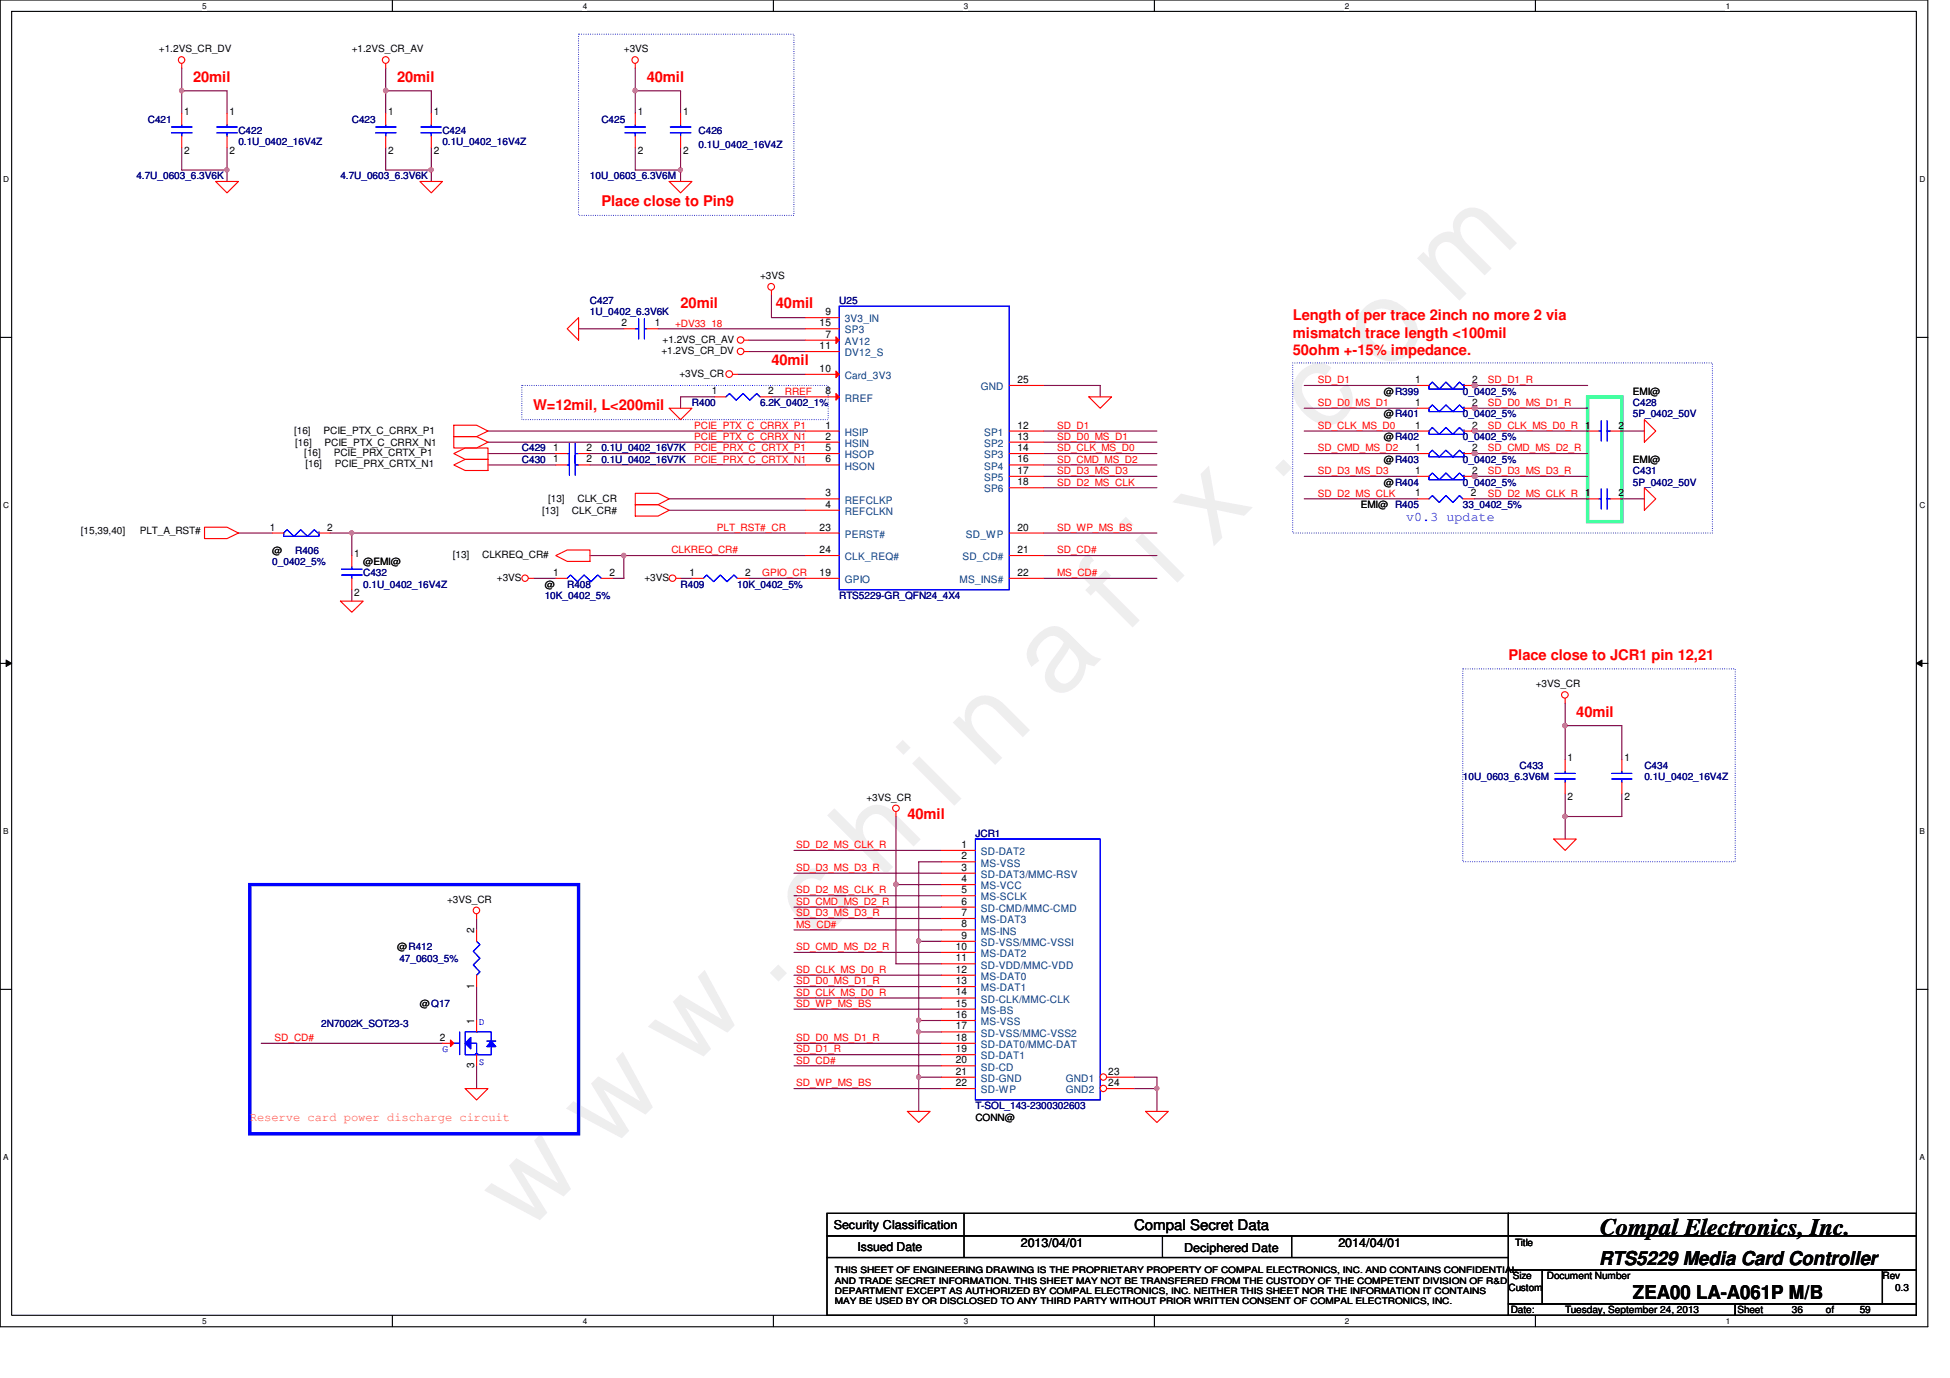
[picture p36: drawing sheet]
<svg xmlns="http://www.w3.org/2000/svg" width="297mm" height="210mm" viewBox="0 0 297 210" stroke-linecap="round" stroke-linejoin="round" font-family="sans-serif">
<defs><g id="words">
<text font-size="17.6" fill="#f0f" x="80.1" y="188" transform="rotate(-45 80.1 188)">w w w . c h i n a f i x . c o m</text>
<text font-size="3.6" x="243.8" y="188.1">Compal Electronics, Inc.</text>
<g font-size="2.9">
<text x="243.6" y="192.7">RTS5229 Media Card Controller</text>
<text x="248.7" y="197.9">ZEA00 LA-A061P M/B</text>
</g>
<g font-size="2.2" fill="#f00">
<text x="29.4" y="12.4">20mil</text>
<text x="60.5" y="12.4">20mil</text>
<text x="98.5" y="12.4">40mil</text>
<text x="91.6" y="31.5">Place close to Pin9</text>
<text x="103.7" y="47">20mil</text>
<text x="118.2" y="47">40mil</text>
<text x="196.9" y="48.7">Length of per trace 2inch no more 2 via</text>
<text x="196.9" y="51.4">mismatch trace length &lt;100mil</text>
<text x="117.5" y="55.6">40mil</text>
<text x="196.9" y="54.1">50ohm +-15% impedance.</text>
<text x="81.2" y="62.5">W=12mil, L&lt;200mil</text>
<text x="229.8" y="100.5">Place close to JCR1 pin 12,21</text>
<text x="240.1" y="109.2">40mil</text>
<text x="138.2" y="124.7">40mil</text>
</g>
<text font-size="2.2" x="172.8" y="187.4">Compal Secret Data</text>
<text font-size="2" fill="#00f" x="214.2" y="79.3">v0.3 update</text>
<text font-size="1.9" fill="#ff8000" x="38.1" y="170.8">Reserve card power discharge circuit</text>
<g font-size="1.9">
<text x="127" y="187.2">Security Classification</text>
<text x="130.6" y="190.5">Issued Date</text>
<text x="155.5" y="189.9">2013/04/01</text>
<text x="180.4" y="190.7">Deciphered Date</text>
<text x="203.9" y="189.9">2014/04/01</text>
</g>
<g font-size="1.6">
<text x="28.1" y="17.4">1</text>
<text x="35" y="17.4">1</text>
<text x="59.1" y="17.4">1</text>
<text x="66.1" y="17.4">1</text>
<text x="97.2" y="17.4">1</text>
<text x="104.1" y="17.4">1</text>
<text x="28.1" y="23.4">2</text>
<text x="35" y="23.4">2</text>
<text x="59.1" y="23.4">2</text>
<text x="66.1" y="23.4">2</text>
<text x="97.2" y="23.4">2</text>
<text x="104.1" y="23.4">2</text>
<text x="94.7" y="49.7">2</text>
<text x="99.7" y="49.7">1</text>
<text x="124.8" y="53.2">11</text>
<text x="124.8" y="49.7">15</text>
<text x="125.7" y="48">9</text>
<text x="125.7" y="51.4">7</text>
<text x="124.8" y="56.6">10</text>
<text x="155" y="58.3">25</text>
<text x="215.6" y="58.3">1</text>
<text x="224.2" y="58.3">2</text>
<text x="108.5" y="60.1">1</text>
<text x="117" y="60.1">2</text>
<text x="125.7" y="60.1">8</text>
<text x="125.7" y="65.3">1</text>
<text x="155" y="65.3">12</text>
<text x="215.6" y="61.8">1</text>
<text x="215.6" y="65.3">1</text>
<text x="224.2" y="61.8">2</text>
<text x="224.2" y="65.3">2</text>
<text x="246.5" y="65.3">2</text>
<text x="84.3" y="68.7">1</text>
<text x="84.3" y="70.4">1</text>
<text x="89.4" y="68.7">2</text>
<text x="89.4" y="70.4">2</text>
<text x="125.7" y="68.7">5</text>
<text x="125.7" y="67">2</text>
<text x="125.7" y="70.4">6</text>
<text x="155" y="68.7">14</text>
<text x="155" y="70.4">16</text>
<text x="155" y="67">13</text>
<text x="215.6" y="68.7">1</text>
<text x="224.2" y="68.7">2</text>
<text x="125.7" y="77.3">4</text>
<text x="125.7" y="75.6">3</text>
<text x="155" y="72.2">17</text>
<text x="155" y="73.9">18</text>
<text x="215.6" y="75.6">1</text>
<text x="215.6" y="72.2">1</text>
<text x="224.1" y="75.6">2</text>
<text x="224.2" y="72.2">2</text>
<text x="246.5" y="75.6">2</text>
<text x="41.1" y="80.8">1</text>
<text x="49.8" y="80.8">2</text>
<text x="124.8" y="80.8">23</text>
<text x="155" y="80.8">20</text>
<text x="54" y="84.8">1</text>
<text x="84.3" y="87.7">1</text>
<text x="92.8" y="87.7">2</text>
<text x="105" y="87.7">1</text>
<text x="113.5" y="87.7">2</text>
<text x="124.8" y="87.7">19</text>
<text x="124.8" y="84.2">24</text>
<text x="155" y="87.7">22</text>
<text x="155" y="84.2">21</text>
<text x="54" y="90.8">2</text>
<text x="238.8" y="115.9">1</text>
<text x="247.4" y="115.9">1</text>
<text x="238.8" y="121.8">2</text>
<text x="247.4" y="121.8">2</text>
<text x="146.5" y="129.2">1</text>
<text x="146.5" y="130.9">2</text>
<text x="146.5" y="136.1">5</text>
<text x="146.5" y="134.4">4</text>
<text x="146.5" y="132.6">3</text>
<text x="146.5" y="137.8">6</text>
<text x="72.2" y="142.2" transform="rotate(-90 72.2 142.2)">2</text>
<text x="146.5" y="143">9</text>
<text x="146.5" y="141.3">8</text>
<text x="146.5" y="139.5">7</text>
<text x="145.6" y="149.9">13</text>
<text x="145.6" y="148.2">12</text>
<text x="145.6" y="146.4">11</text>
<text x="145.6" y="144.7">10</text>
<text x="72.2" y="156" transform="rotate(-90 72.2 156)">1</text>
<text x="72.2" y="150.6" transform="rotate(-90 72.2 150.6)">1</text>
<text x="145.6" y="155.1">16</text>
<text x="145.6" y="153.3">15</text>
<text x="145.6" y="151.6">14</text>
<text x="67" y="158.5">2</text>
<text x="145.6" y="162">20</text>
<text x="145.6" y="160.3">19</text>
<text x="145.6" y="158.5">18</text>
<text x="145.6" y="156.8">17</text>
<text x="72.2" y="162.7" transform="rotate(-90 72.2 162.7)">3</text>
<text x="145.6" y="163.7">21</text>
<text x="145.6" y="165.4">22</text>
<text x="168.8" y="163.7">23</text>
<text x="168.8" y="165.4">24</text>
</g>
<g font-size="1.6" fill="#004080">
<text x="128.7" y="49.1">3V3_IN</text>
<text x="128.7" y="52.5">AV12</text>
<text x="128.7" y="50.8">SP3</text>
<text x="128.7" y="57.7">Card_3V3</text>
<text x="128.7" y="54.3">DV12_S</text>
<text x="149.4" y="59.4">GND</text>
<text x="128.7" y="61.2">RREF</text>
<text x="128.7" y="69.8">HSOP</text>
<text x="128.7" y="68.1">HSIN</text>
<text x="128.7" y="66.4">HSIP</text>
<text x="128.7" y="71.5">HSON</text>
<text x="149.9" y="66.4">SP1</text>
<text x="149.9" y="69.8">SP3</text>
<text x="149.9" y="71.5">SP4</text>
<text x="149.9" y="68.1">SP2</text>
<text x="128.7" y="76.7">REFCLKP</text>
<text x="149.9" y="73.3">SP5</text>
<text x="149.9" y="75">SP6</text>
<text x="128.7" y="78.4">REFCLKN</text>
<text x="128.7" y="81.9">PERST#</text>
<text x="147.1" y="81.9">SD_WP</text>
<text x="128.7" y="88.8">GPIO</text>
<text x="128.7" y="85.3">CLK_REQ#</text>
<text x="146.2" y="88.8">MS_INS#</text>
<text x="146.6" y="85.3">SD_CD#</text>
<text x="149.4" y="130.3">SD-DAT2</text>
<text x="149.4" y="132">MS-VSS</text>
<text x="149.4" y="137.2">MS-SCLK</text>
<text x="149.4" y="135.5">MS-VCC</text>
<text x="149.4" y="133.7">SD-DAT3/MMC-RSV</text>
<text x="149.4" y="142.4">MS-INS</text>
<text x="149.4" y="140.6">MS-DAT3</text>
<text x="149.4" y="138.9">SD-CMD/MMC-CMD</text>
<text x="149.4" y="149.3">MS-DAT0</text>
<text x="149.4" y="147.5">SD-VDD/MMC-VDD</text>
<text x="149.4" y="145.8">MS-DAT2</text>
<text x="149.4" y="144.1">SD-VSS/MMC-VSSI</text>
<text x="149.4" y="154.4">MS-BS</text>
<text x="149.4" y="151">MS-DAT1</text>
<text x="149.4" y="152.7">SD-CLK/MMC-CLK</text>
<text x="149.4" y="161.4">SD-DAT1</text>
<text x="149.4" y="159.6">SD-DAT0/MMC-DAT</text>
<text x="149.4" y="156.2">MS-VSS</text>
<text x="149.4" y="157.9">SD-VSS/MMC-VSS2</text>
<text x="149.4" y="163.1">SD-CD</text>
<text x="149.4" y="164.8">SD-GND</text>
<text x="149.4" y="166.5">SD-WP</text>
<text x="162.3" y="164.8">GND1</text>
<text x="162.3" y="166.5">GND2</text>
</g>
<g font-size="1.5">
<text x="24.2" y="8">+1.2VS_CR_DV</text>
<text x="53.6" y="8">+1.2VS_CR_AV</text>
<text x="95" y="8">+3VS</text>
<text x="115.8" y="42.5">+3VS</text>
<text x="100.7" y="53.9">+1.2VS_CR_DV</text>
<text x="100.9" y="52.2">+1.2VS_CR_AV</text>
<text x="103.5" y="57.4">+3VS_CR</text>
<text x="210.8" y="60.1">@R399</text>
<text x="210.8" y="63.6">@R401</text>
<text x="248.7" y="60.1">EMI@</text>
<text x="44.8" y="66.2">[16]</text>
<text x="45" y="67.9">[16]</text>
<text x="46.4" y="69.5">[16]</text>
<text x="46.5" y="71.2">[16]</text>
<text x="49.3" y="66.2">PCIE_PTX_C_CRRX_P1</text>
<text x="49.4" y="67.9">PCIE_PTX_C_CRRX_N1</text>
<text x="50.8" y="69.5">PCIE_PRX_CRTX_P1</text>
<text x="51" y="71.2">PCIE_PRX_CRTX_N1</text>
<text x="210.8" y="67.1">@R402</text>
<text x="210.8" y="70.5">@R403</text>
<text x="248.7" y="70.5">EMI@</text>
<text x="83.5" y="76.5">[13]</text>
<text x="88" y="76.5">CLK_CR</text>
<text x="207.3" y="77.4">EMI@ R405</text>
<text x="210.8" y="74">@R404</text>
<text x="12.3" y="81.4">[15,39,40]</text>
<text x="21.3" y="81.4">PLT_A_RST#</text>
<text x="82.6" y="78.3">[13]</text>
<text x="87.1" y="78.3">CLK_CR#</text>
<text x="41.5" y="84.3">@</text>
<text x="55.3" y="86">@EMI@</text>
<text x="69" y="85">[13]</text>
<text x="73.4" y="85">CLKREQ_CR#</text>
<text x="75.7" y="88.5">+3VS</text>
<text x="83" y="89.5">@</text>
<text x="98.2" y="88.5">+3VS</text>
<text x="233.9" y="104.7">+3VS_CR</text>
<text x="132" y="122">+3VS_CR</text>
<text x="68.1" y="137.5">+3VS_CR</text>
<text x="60.5" y="144.8">@R412</text>
<text x="64" y="153.4">@Q17</text>
<text x="148.6" y="170.7">CONN@</text>
<text x="230.8" y="189.8">Title</text>
<text x="229.8" y="196.6">Custom</text>
<text x="230.5" y="194.9">Size</text>
<text x="235.6" y="194.9">Document Number</text>
<text x="286.8" y="194.9">Rev</text>
<text x="288.7" y="196.6">0.3</text>
<text x="230.1" y="200">Date:</text>
<text x="238.4" y="200">Tuesday, September 24, 2013</text>
<text x="264.7" y="200">Sheet</text>
<text x="273" y="200">36</text>
<text x="278.1" y="200">of</text>
<text x="283.3" y="200">59</text>
</g>
<g font-size="1.5" fill="#000080">
<text x="22.5" y="18.7">C421</text>
<text x="36.3" y="20.4">C422</text>
<text x="36.3" y="22.1">0.1U_0402_16V4Z</text>
<text x="53.6" y="18.7">C423</text>
<text x="67.4" y="20.4">C424</text>
<text x="67.4" y="22.1">0.1U_0402_16V4Z</text>
<text x="91.6" y="18.7">C425</text>
<text x="106.4" y="20.4">C426</text>
<text x="106.4" y="22.5">0.1U_0402_16V4Z</text>
<text x="20.8" y="27.3">4.7U_0603_6.3V6K</text>
<text x="51.9" y="27.3">4.7U_0603_6.3V6K</text>
<text x="89.9" y="27.3">10U_0603_6.3V6M</text>
<text x="89.9" y="46.3">C427</text>
<text x="127.8" y="46.3">U25</text>
<text x="89.9" y="48">1U_0402_6.3V6K</text>
<text x="105.4" y="61.8">R400</text>
<text x="115.8" y="61.8">6.2K_0402_1%</text>
<text x="222.8" y="60.1">0_0402_5%</text>
<text x="222.8" y="63.6">0_0402_5%</text>
<text x="248.7" y="61.8">C428</text>
<text x="248.7" y="63.6">5P_0402_50V</text>
<text x="79.5" y="68.7">C429</text>
<text x="79.5" y="70.5">C430</text>
<text x="91.6" y="68.7">0.1U_0402_16V7K</text>
<text x="91.6" y="70.5">0.1U_0402_16V7K</text>
<text x="222.8" y="67.1">0_0402_5%</text>
<text x="222.8" y="70.5">0_0402_5%</text>
<text x="222.8" y="77.4">33_0402_5%</text>
<text x="222.8" y="74">0_0402_5%</text>
<text x="248.7" y="72.2">C431</text>
<text x="248.7" y="74">5P_0402_50V</text>
<text x="41.5" y="86">0_0402_5%</text>
<text x="45" y="84.3">R406</text>
<text x="55.3" y="87.8">C432</text>
<text x="55.3" y="89.5">0.1U_0402_16V4Z</text>
<text x="86.4" y="89.5">R408</text>
<text x="103.7" y="89.5">R409</text>
<text x="112.3" y="89.5">10K_0402_5%</text>
<text x="83" y="91.2">10K_0402_5%</text>
<text x="127.8" y="91.2">RTS5229-GR_QFN24_4X4</text>
<text x="222.8" y="118.9">10U_0603_6.3V6M</text>
<text x="231.5" y="117.1">C433</text>
<text x="250.5" y="117.1">C434</text>
<text x="250.5" y="118.9">0.1U_0402_16V4Z</text>
<text x="148.6" y="127.5">JCR1</text>
<text x="60.8" y="146.5">47_0603_5%</text>
<text x="48.9" y="156.5">2N7002K_SOT23-3</text>
<text x="148.6" y="169">T-SOL_143-2300302603</text>
</g>
<g font-size="1.5" fill="#f00">
<text x="102.8" y="49.7">+DV33_18</text>
<text x="200.7" y="58.4">SD_D1</text>
<text x="226.6" y="58.4">SD_D1_R</text>
<text x="105.7" y="65.3">PCIE_PTX_C_CRRX_P1</text>
<text x="119.5" y="60.1">RREF</text>
<text x="161" y="65.3">SD_D1</text>
<text x="200.7" y="61.8">SD_D0_MS_D1</text>
<text x="200.7" y="65.3">SD_CLK_MS_D0</text>
<text x="226.6" y="65.3">SD_CLK_MS_D0_R 1</text>
<text x="226.6" y="61.8">SD_D0_MS_D1_R</text>
<text x="105.7" y="67">PCIE_PTX_C_CRRX_N1</text>
<text x="105.7" y="70.5">PCIE_PRX_C_CRTX_N1</text>
<text x="105.7" y="68.7">PCIE_PRX_C_CRTX_P1</text>
<text x="161" y="67">SD_D0_MS_D1</text>
<text x="161" y="68.7">SD_CLK_MS_D0</text>
<text x="161" y="70.5">SD_CMD_MS_D2</text>
<text x="200.7" y="68.7">SD_CMD_MS_D2</text>
<text x="226.6" y="68.7">SD_CMD_MS_D2_R</text>
<text x="161" y="72.2">SD_D3_MS_D3</text>
<text x="161" y="74">SD_D2_MS_CLK</text>
<text x="200.7" y="72.2">SD_D3_MS_D3</text>
<text x="200.7" y="75.6">SD_D2_MS_CLK</text>
<text x="226.6" y="75.6">SD_D2_MS_CLK_R 1</text>
<text x="226.6" y="72.2">SD_D3_MS_D3_R</text>
<text x="109.2" y="80.9">PLT_RST#_CR</text>
<text x="161" y="80.9">SD_WP_MS_BS</text>
<text x="102.3" y="84.3">CLKREQ_CR#</text>
<text x="116.1" y="87.8">GPIO_CR</text>
<text x="161" y="84.3">SD_CD#</text>
<text x="161" y="87.8">MS_CD#</text>
<text x="121.3" y="129.2">SD_D2_MS_CLK_R</text>
<text x="121.3" y="137.8">SD_CMD_MS_D2_R</text>
<text x="121.3" y="136.1">SD_D2_MS_CLK_R</text>
<text x="121.3" y="132.7">SD_D3_MS_D3_R</text>
<text x="121.3" y="141.3">MS_CD#</text>
<text x="121.3" y="139.6">SD_D3_MS_D3_R</text>
<text x="121.3" y="144.7">SD_CMD_MS_D2_R</text>
<text x="121.3" y="148.2">SD_CLK_MS_D0_R</text>
<text x="121.3" y="149.9">SD_D0_MS_D1_R</text>
<text x="121.3" y="151.7">SD_CLK_MS_D0_R</text>
<text x="121.3" y="153.4">SD_WP_MS_BS</text>
<text x="41.8" y="158.6">SD_CD#</text>
<text x="121.3" y="160.3">SD_D1_R</text>
<text x="121.3" y="158.6">SD_D0_MS_D1_R</text>
<text x="121.3" y="165.5">SD_WP_MS_BS</text>
<text x="121.3" y="162">SD_CD#</text>
</g>
<g font-size="1.5" fill="#00f">
<text x="67.4" y="160.3">G</text>
<text x="72.9" y="156.2">D</text>
<text x="72.9" y="162.2">S</text>
</g>
<g font-size="1.4">
<text x="127.2" y="194">THIS SHEET OF ENGINEERING DRAWING IS THE PROPRIETARY PROPERTY OF COMPAL ELECTRONICS, INC. AND CONTAINS CONFIDENTIAL</text>
<text x="127.2" y="195.5">AND TRADE SECRET INFORMATION. THIS SHEET MAY NOT BE TRANSFERED FROM THE CUSTODY OF THE COMPETENT DIVISION OF R&amp;D</text>
<text x="127.2" y="197.1">DEPARTMENT EXCEPT AS AUTHORIZED BY COMPAL ELECTRONICS, INC. NEITHER THIS SHEET NOR THE INFORMATION IT CONTAINS</text>
<text x="127.2" y="198.7">MAY BE USED BY OR DISCLOSED TO ANY THIRD PARTY WITHOUT PRIOR WRITTEN CONSENT OF COMPAL ELECTRONICS, INC.</text>
</g>
<g font-size="1.3">
<text x="30.8" y="1.4">5</text>
<text x="88.8" y="1.4">4</text>
<text x="146.8" y="1.4">3</text>
<text x="204.8" y="1.4">2</text>
<text x="262.9" y="1.4">1</text>
<text x=".5" y="27.7">D</text>
<text x="292.4" y="27.7">D</text>
<text x=".5" y="77.3">C</text>
<text x="292.4" y="77.3">C</text>
<text x=".5" y="127">B</text>
<text x="292.4" y="127">B</text>
<text x=".5" y="176.7">A</text>
<text x="292.4" y="176.7">A</text>
<text x="30.8" y="201.7">5</text>
<text x="88.8" y="201.7">4</text>
<text x="146.8" y="201.7">3</text>
<text x="204.8" y="201.7">2</text>
<text x="262.9" y="201.7">1</text>
</g>
</g></defs>
<path d="M0 0h293.7v202.1h-293.6zM1.8 1.7h290.1v198.7h-290.1z" fill="none" stroke="#000" stroke-width=".17"/>
<g fill="#fff">
<path d="M30.8 .2h.6v1.4h-.6z"/>
<path d="M30.8 200.6h.6v1.4h-.6z"/>
</g>
<path d="M59.8 0v1.7M59.8 200.4v1.7" fill="none" stroke="#000" stroke-width=".17"/>
<g fill="#fff">
<path d="M88.8 .2h.6v1.4h-.6z"/>
<path d="M88.8 200.6h.6v1.4h-.6z"/>
</g>
<path d="M117.8 0v1.7M117.8 200.4v1.7" fill="none" stroke="#000" stroke-width=".17"/>
<g fill="#fff">
<path d="M146.8 .2h.7v1.4h-.7z"/>
<path d="M146.8 200.6h.7v1.4h-.7z"/>
</g>
<path d="M175.8 0v1.7M175.8 200.4v1.7" fill="none" stroke="#000" stroke-width=".17"/>
<g fill="#fff">
<path d="M204.8 .2h.7v1.4h-.7z"/>
<path d="M204.8 200.6h.7v1.4h-.7z"/>
</g>
<path d="M233.9 0v1.7M233.9 200.4v1.7" fill="none" stroke="#000" stroke-width=".17"/>
<g fill="#fff">
<path d="M262.9 .2h.7v1.4h-.7z"/>
<path d="M262.9 200.6h.7v1.4h-.7z"/>
<path d="M.5 26.5h.9v1.4h-.9z"/>
<path d="M292.4 26.5h.9v1.4h-.9z"/>
<path d="M.5 76.2h.9v1.4h-.9z"/>
<path d="M292.4 76.2h.9v1.4h-.9z"/>
</g>
<path d="M0 51.4h1.8M291.9 51.4h1.8" fill="none" stroke="#000" stroke-width=".17"/>
<g fill="#fff">
<path d="M.5 125.9h.8v1.3h-.8z"/>
<path d="M292.4 125.9h.8v1.3h-.8z"/>
</g>
<path d="M0 101h1.8M291.9 101h1.8" fill="none" stroke="#000" stroke-width=".17"/>
<path d="M.9 100.5l.9 .5-.9 .5zM291.9 101l.9-.5v1z" fill="#000"/>
<path d="M.9 100.5l.9 .5-.9 .5zM291.9 101l.9-.5v1z" fill="none" stroke="#000" stroke-width=".15"/>
<g fill="#fff">
<path d="M.5 175.5h.8v1.4h-.8z"/>
<path d="M292.4 175.5h.8v1.4h-.8z"/>
</g>
<path d="M0 150.7h1.8M291.9 150.7h1.8" fill="none" stroke="#000" stroke-width=".17"/>
<path d="M241.8 60.4h5.2v19.1h-5.2z" fill="none" stroke="#00ff80" stroke-width=".51"/>
<path d="M38.1 134.7h50v38h-50z" fill="none" stroke="#00f" stroke-width=".51"/>
<path d="M88.1 5.2h32.8v27.6h-32.8zM79.5 58.7h46.6v5.2h-46.6zM196.9 55.3h63.9v25.9h-63.9zM222.8 101.9h41.5v29.4h-41.5z" fill="none" stroke="#00f" stroke-width=".17" stroke-dasharray="0 .3"/>
<path d="M238.4 110.5v5.2" fill="none" stroke="#800040" stroke-width=".17"/>
<circle cx="238.4" cy="110.5" r=".34" fill="#f0f"/>
<circle cx="238.4" cy="110.5" r=".34" fill="none" stroke="#f0f" stroke-width=".17"/>
<path d="M247.1 110.5v5.2M247.1 120.9v3.5h-8.7" fill="none" stroke="#800040" stroke-width=".17"/>
<circle cx="238.4" cy="124.3" r=".33" fill="#f0f"/>
<circle cx="238.4" cy="124.3" r=".33" fill="none" stroke="#f0f" stroke-width=".17"/>
<path d="M27.7 13.8v3.5" fill="none" stroke="#800040" stroke-width=".17"/>
<circle cx="27.6" cy="13.8" r=".33" fill="#f0f"/>
<circle cx="27.6" cy="13.8" r=".33" fill="none" stroke="#f0f" stroke-width=".17"/>
<path d="M27.7 13.8h6.9v3.5M27.7 22.5v3.4h6.9" fill="none" stroke="#800040" stroke-width=".17"/>
<circle cx="34.6" cy="25.9" r=".32" fill="#f0f"/>
<circle cx="34.6" cy="25.9" r=".32" fill="none" stroke="#f0f" stroke-width=".17"/>
<path d="M27.7 10.4v3.4M34.6 22.5v5.1M58.8 25.9h6.9" fill="none" stroke="#800040" stroke-width=".17"/>
<circle cx="65.7" cy="25.9" r=".33" fill="#f0f"/>
<circle cx="65.7" cy="25.9" r=".33" fill="none" stroke="#f0f" stroke-width=".17"/>
<path d="M58.8 13.8v3.5M65.7 22.5v5.1" fill="none" stroke="#800040" stroke-width=".17"/>
<circle cx="58.8" cy="13.8" r=".34" fill="#f0f"/>
<circle cx="58.8" cy="13.8" r=".34" fill="none" stroke="#f0f" stroke-width=".17"/>
<path d="M58.8 10.4v3.4h6.9v3.5M103.7 13.8h-6.9v3.5M58.8 22.5v3.4M96.8 22.5v3.4M103.7 22.5v5.1" fill="none" stroke="#800040" stroke-width=".17"/>
<circle cx="96.7" cy="13.8" r=".33" fill="#f0f"/>
<circle cx="96.7" cy="13.8" r=".33" fill="none" stroke="#f0f" stroke-width=".17"/>
<g fill="none" stroke="#800040" stroke-width=".17">
<path d="M96.8 10.4v3.4M103.7 13.8v3.5M224.7 58.7h17.1M74.3 67.4h48.4M74.3 65.7h48.4M89.9 70.8h32.8M89.9 69.1h32.8M224.6 76h17.2M224.7 65.7h17.1M224.7 62.2h17.1M247.1 65.7h3.4M247.1 76h3.4"/>
<path d="M36.3 81.2h5.2M50.3 81.2h3.3M53.6 81.2v3.4M53.6 89.8v1.8M53.6 81.2h69.1M238.4 124.4v3.4"/>
</g>
<circle cx="53.6" cy="81.2" r=".32" fill="#f0f"/>
<circle cx="53.6" cy="81.2" r=".32" fill="none" stroke="#f0f" stroke-width=".17"/>
<path d="M224.7 69.1h17.1M224.7 72.6h17.1M238.4 107.1v3.4h8.7M238.4 120.9v3.5M39.8 158.9h27.6" fill="none" stroke="#800040" stroke-width=".17"/>
<g fill="none" stroke="#f00" stroke-width=".17">
<path d="M27.7 9.7v.7M27.7 17.3v1.7M34.6 17.3v1.7M58.8 9.7v.7M58.8 17.3v1.7M65.7 17.3v1.7M96.8 9.7v.7M96.8 17.3v1.7M103.7 17.3v1.7M27.7 20.7v1.8M32.8 27.6h3.5l-1.7 1.8zM34.6 20.7v1.8"/>
<path d="M58.8 20.7v1.8M64 27.6h3.4l-1.7 1.8zM65.7 20.7v1.8M96.8 20.7v1.8M103.7 20.7v1.8M241.8 76h1.8M241.8 65.7h1.8M245.3 76h1.8M245.3 65.7h1.8M250.5 63.9l1.7 1.8-1.7 1.7zM250.5 74.3l1.7 1.7-1.7 1.7zM31.2 80.3h3.4l1.7 .9-1.7 .8h-3.4z"/>
<path d="M41.5 81.2h1.7M48.6 81.2h1.7M51.9 91.6h3.4l-1.7 1.7zM53.6 84.6v1.8M53.6 88.1v1.7M238.4 106.4v.7M238.4 115.7v1.8M238.4 119.2v1.7M247.1 115.7v1.8M247.1 119.2v1.7M236.7 127.8h3.4l-1.7 1.7zM67.4 158.9h1.7"/>
<circle cx="27.6" cy="9.1" r=".5"/>
<circle cx="58.8" cy="9.1" r=".51"/>
<circle cx="96.7" cy="9.1" r=".5"/>
<circle cx="238.4" cy="105.8" r=".5"/>
</g>
<path d="M126 184.8h103.8v3.4h-103.8zM126 188.2h103.8v3.4h-103.8zM126 191.6h103.8v8.8h-103.8zM229.8 184.8h62.1v3.4h-62.1zM229.8 188.2h62.1v5.3h-62.1zM229.8 193.5h5.1v5.1h-5.1zM229.8 198.6h34.5v1.8h-34.5zM234.9 193.5h51.9v5.1h-51.9zM264.3 198.6h27.6v1.8h-27.6zM286.8 193.5h5.1v5.1h-5.1z" fill="none" stroke="#000" stroke-width=".17"/>
<g fill="none" stroke="#00f" stroke-width=".17">
<path d="M26.1 19.3h3.1M27.7 19v.3M33 19.3h3.1M34.6 19v.3M57.2 19.3h3.1M58.8 19v.3M64.1 19.3h3.1M65.7 19v.3M95.2 19.3h3.1M96.8 19v.3M102.1 19.3h3.1M103.7 19v.3"/>
<path d="M26.1 20.2h3.1M27.7 20.2v.5M33 20.2h3.1M34.6 20.2v.5M57.2 20.2h3.1M58.8 20.2v.5M64.1 20.2h3.1M65.7 20.2v.5M95.2 20.2h3.1M96.8 20.2v.5M102.1 20.2h3.1M103.7 20.2v.5"/>
<path d="M127.8 46.6h25.9v43.2h-25.9zM243.6 76h.3M243.6 65.7h.3M243.9 74.5v3.1M243.9 64.1v3.1M244.8 74.5v3.1M244.8 64.1v3.1M244.8 76h.5M244.8 65.7h.5M48.4 81.2l-.5-.5-1 1-1.1-1-1 1-1.1-1-.5 .5v.5h5.2M48.6 81v.7M52 87.6h3.2"/>
<path d="M52 86.7h3.2M53.6 86.4v.3M53.6 87.6v.5M236.9 118.7h3M236.9 117.8h3M238.4 117.5v.3M238.4 118.7v.5M245.5 118.7h3.1M245.5 117.8h3.1M247.1 117.5v.3M247.1 118.7v.5M148.6 127.8h19v39.7h-19z"/>
</g>
<circle cx="238.4" cy="110.5" r=".34" fill="#f0f"/>
<circle cx="238.4" cy="110.5" r=".34" fill="none" stroke="#f0f" stroke-width=".17"/>
<circle cx="238.4" cy="124.3" r=".33" fill="#f0f"/>
<circle cx="238.4" cy="124.3" r=".33" fill="none" stroke="#f0f" stroke-width=".17"/>
<circle cx="27.6" cy="13.8" r=".33" fill="#f0f"/>
<circle cx="27.6" cy="13.8" r=".33" fill="none" stroke="#f0f" stroke-width=".17"/>
<circle cx="34.6" cy="25.9" r=".32" fill="#f0f"/>
<circle cx="34.6" cy="25.9" r=".32" fill="none" stroke="#f0f" stroke-width=".17"/>
<circle cx="65.7" cy="25.9" r=".33" fill="#f0f"/>
<circle cx="65.7" cy="25.9" r=".33" fill="none" stroke="#f0f" stroke-width=".17"/>
<circle cx="58.8" cy="13.8" r=".34" fill="#f0f"/>
<circle cx="58.8" cy="13.8" r=".34" fill="none" stroke="#f0f" stroke-width=".17"/>
<circle cx="96.7" cy="13.8" r=".33" fill="#f0f"/>
<circle cx="96.7" cy="13.8" r=".33" fill="none" stroke="#f0f" stroke-width=".17"/>
<circle cx="53.6" cy="81.2" r=".32" fill="#f0f"/>
<circle cx="53.6" cy="81.2" r=".32" fill="none" stroke="#f0f" stroke-width=".17"/>
<use href="#words"/>
</svg>
